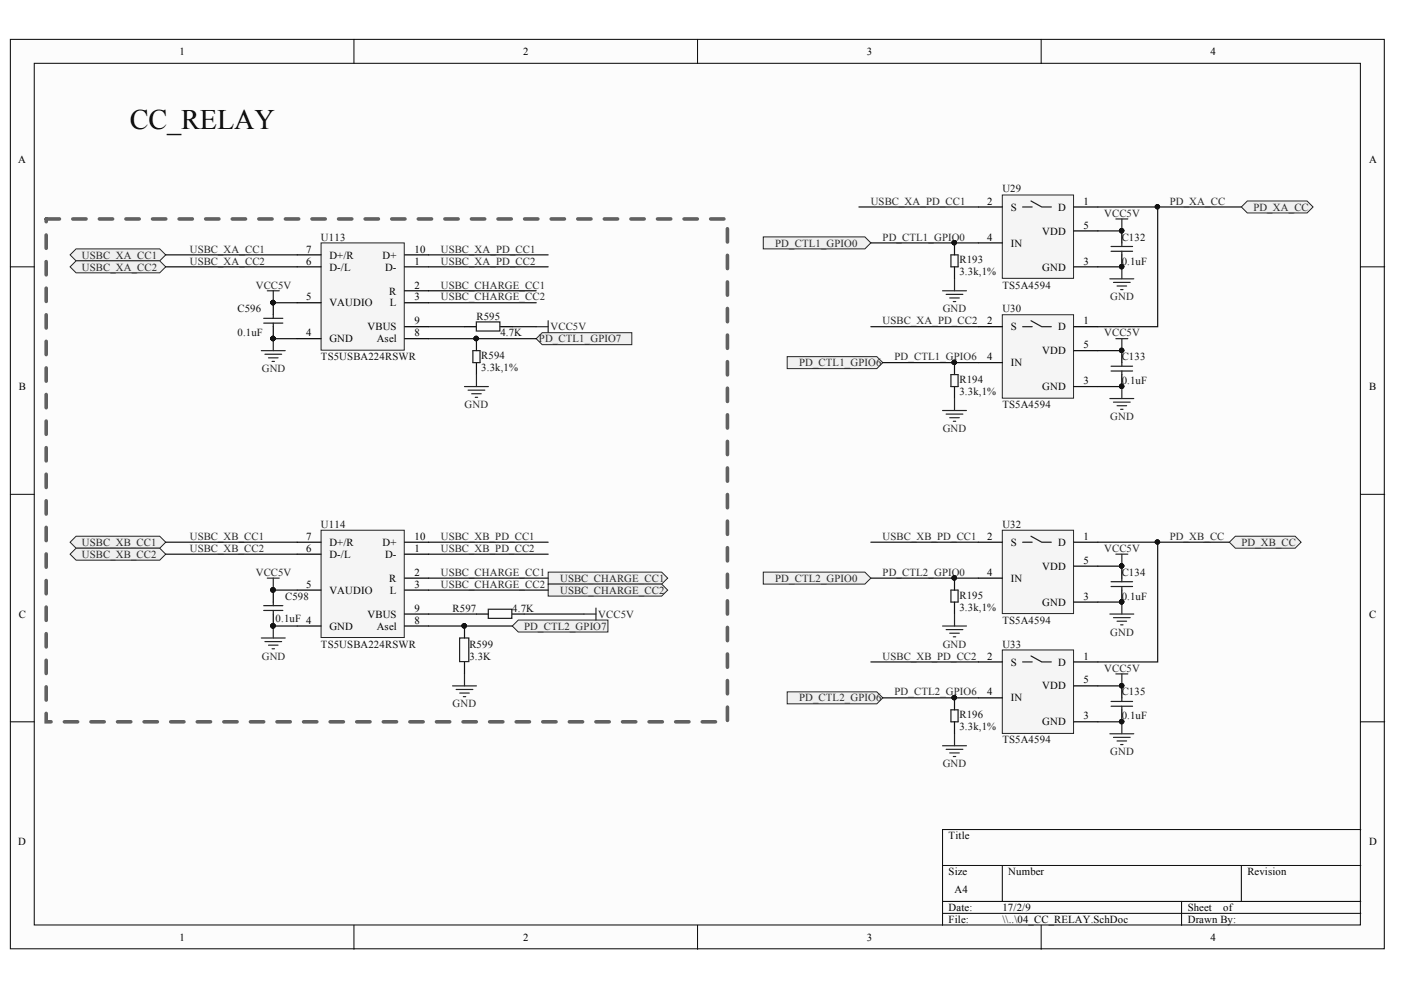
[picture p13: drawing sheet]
<svg xmlns="http://www.w3.org/2000/svg" width="297mm" height="210mm" viewBox="0 0 297 210" stroke-linecap="round" stroke-linejoin="round" font-family="sans-serif">
<defs><g id="words">
<text font-size="6" x="27.5" y="27.4">CC_RELAY</text>
<g font-size="2.3">
<text x="38" y="11.7">1</text>
<text x="110.9" y="11.7">2</text>
<text x="183.8" y="11.7">3</text>
<text x="256.6" y="11.7">4</text>
<text x="3.9" y="34.5">A</text>
<text x="290.3" y="34.5">A</text>
<text x="209.3" y="43.4">2</text>
<text x="214.3" y="44.7">S</text>
<text x="224.3" y="44.7">D</text>
<text x="229.7" y="43.4">1</text>
<text x="64.9" y="53.6">7</text>
<text x="87.9" y="53.6">10</text>
<text x="209.3" y="51">4</text>
<text x="214.3" y="52.3">IN</text>
<text x="221" y="49.8">VDD</text>
<text x="229.7" y="48.5">5</text>
<text x="64.9" y="56.1">6</text>
<text x="69.8" y="57.4">D-/L</text>
<text x="69.8" y="54.8">D+/R</text>
<text x="81.1" y="54.8">D+</text>
<text x="81.6" y="57.4">D-</text>
<text x="87.9" y="56.1">1</text>
<text x="221" y="57.4">GND</text>
<text x="229.7" y="56.1">3</text>
<text x="64.9" y="63.7">5</text>
<text x="69.8" y="65">VAUDIO</text>
<text x="82.5" y="62.4">R</text>
<text x="82.6" y="65">L</text>
<text x="87.9" y="61.2">2</text>
<text x="87.9" y="63.7">3</text>
<text x="64.9" y="71.3">4</text>
<text x="77.9" y="70">VBUS</text>
<text x="87.9" y="71.3">8</text>
<text x="87.9" y="68.8">9</text>
<text x="209.3" y="68.8">2</text>
<text x="214.3" y="70">S</text>
<text x="224.3" y="70">D</text>
<text x="229.7" y="68.8">1</text>
<text x="69.8" y="72.6">GND</text>
<text x="79.9" y="72.6">Asel</text>
<text x="209.3" y="76.4">4</text>
<text x="214.3" y="77.7">IN</text>
<text x="221" y="75.1">VDD</text>
<text x="229.7" y="73.8">5</text>
<text x="4" y="82.7">B</text>
<text x="221" y="82.7">GND</text>
<text x="229.7" y="81.5">3</text>
<text x="290.3" y="82.7">B</text>
<text x="64.9" y="117">6</text>
<text x="64.9" y="114.5">7</text>
<text x="69.8" y="118.3">D-/L</text>
<text x="69.8" y="115.8">D+/R</text>
<text x="81.1" y="115.8">D+</text>
<text x="81.6" y="118.3">D-</text>
<text x="87.9" y="117">1</text>
<text x="87.9" y="114.5">10</text>
<text x="209.3" y="114.5">2</text>
<text x="214.3" y="115.8">S</text>
<text x="224.3" y="115.8">D</text>
<text x="229.7" y="114.5">1</text>
<text x="229.7" y="119.6">5</text>
<text x="64.9" y="124.6">5</text>
<text x="69.8" y="125.9">VAUDIO</text>
<text x="82.5" y="123.4">R</text>
<text x="82.6" y="125.9">L</text>
<text x="87.9" y="122.1">2</text>
<text x="87.9" y="124.6">3</text>
<text x="209.3" y="122.1">4</text>
<text x="214.3" y="123.4">IN</text>
<text x="221" y="120.8">VDD</text>
<text x="4" y="131">C</text>
<text x="77.9" y="131">VBUS</text>
<text x="87.9" y="129.7">9</text>
<text x="221" y="128.4">GND</text>
<text x="229.7" y="127.2">3</text>
<text x="290.3" y="131">C</text>
<text x="69.8" y="133.5">GND</text>
<text x="79.9" y="133.5">Asel</text>
<text x="87.9" y="132.2">8</text>
<text x="209.3" y="139.8">2</text>
<text x="214.3" y="141.1">S</text>
<text x="224.3" y="141.1">D</text>
<text x="229.7" y="139.8">1</text>
<text x="209.3" y="147.4">4</text>
<text x="214.3" y="148.7">IN</text>
<text x="221" y="146.2">VDD</text>
<text x="229.7" y="144.9">5</text>
<text x="221" y="153.8">GND</text>
<text x="229.7" y="152.5">3</text>
<text x="3.9" y="179.2">D</text>
<text x="201.1" y="177.9">Title</text>
<text x="290.3" y="179.2">D</text>
<text x="201.1" y="185.6">Size</text>
<text x="213.8" y="185.6">Number</text>
<text x="264.5" y="185.6">Revision</text>
<text x="202.4" y="189.4">A4</text>
<text x="201.1" y="193.2">Date:</text>
<text x="201.1" y="195.7">File:</text>
<text x="212.5" y="193.2">17/2/9</text>
<text x="212.5" y="195.7">\\..\04_CC_RELAY.SchDoc</text>
<text x="251.8" y="193.2">Sheet</text>
<text x="251.8" y="195.7">Drawn By:</text>
<text x="259.4" y="193.2">of</text>
<text x="38" y="199.5">1</text>
<text x="110.9" y="199.5">2</text>
<text x="183.8" y="199.5">3</text>
<text x="256.6" y="199.5">4</text>
</g>
<g font-size="2.3" fill="#0e0e0e">
<text x="212.5" y="40.8">U29</text>
<text x="68.1" y="51">U113</text>
<text x="237.8" y="51">C132</text>
<text x="203.4" y="55.9">R193</text>
<text x="203.4" y="58.4">3.3k,1%</text>
<text x="237.8" y="56.1">0.1uF</text>
<text x="212.5" y="61.2">TS5A4594</text>
<text x="50.3" y="66.2">C596</text>
<text x="50.3" y="71.3">0.1uF</text>
<text x="101" y="67.8">R595</text>
<text x="106.1" y="71.3">4.7K</text>
<text x="212.5" y="66.2">U30</text>
<text x="68.1" y="76.4">TS5USBA224RSWR</text>
<text x="102" y="76.1">R594</text>
<text x="237.8" y="76.4">C133</text>
<text x="102" y="78.7">3.3k,1%</text>
<text x="203.4" y="81.2">R194</text>
<text x="203.4" y="83.7">3.3k,1%</text>
<text x="237.8" y="81.5">0.1uF</text>
<text x="212.5" y="86.5">TS5A4594</text>
<text x="68.1" y="112">U114</text>
<text x="212.5" y="112">U32</text>
<text x="237.8" y="122.1">C134</text>
<text x="58.4" y="132">0.1uF 4</text>
<text x="60.5" y="127.2">C598</text>
<text x="96" y="129.7">R597</text>
<text x="108.6" y="129.7">4.7K</text>
<text x="203.4" y="126.9">R195</text>
<text x="203.4" y="129.4">3.3k,1%</text>
<text x="237.8" y="127.2">0.1uF</text>
<text x="68.1" y="137.3">TS5USBA224RSWR</text>
<text x="99.5" y="137.3">R599</text>
<text x="212.5" y="132.2">TS5A4594</text>
<text x="212.5" y="137.3">U33</text>
<text x="99.5" y="139.8">3.3K</text>
<text x="237.8" y="147.4">C135</text>
<text x="203.4" y="152.3">R196</text>
<text x="203.4" y="154.8">3.3k,1%</text>
<text x="237.8" y="152.5">0.1uF</text>
<text x="212.5" y="157.6">TS5A4594</text>
</g>
<g font-size="2.3" fill="#262626">
<text x="184.6" y="43.4">USBC_XA_PD_CC1</text>
<text x="234.1" y="46">VCC5V</text>
<text x="248" y="43.4">PD_XA_CC</text>
<text x="265.7" y="44.7">PD_XA_CC</text>
<text x="40.2" y="53.6">USBC_XA_CC1</text>
<text x="93.4" y="53.6">USBC_XA_PD_CC1</text>
<text x="164.4" y="52.3">PD_CTL1_GPIO0</text>
<text x="187.1" y="51">PD_CTL1_GPIO0</text>
<text x="17.4" y="54.8">USBC_XA_CC1</text>
<text x="17.4" y="57.4">USBC_XA_CC2</text>
<text x="40.2" y="56.1">USBC_XA_CC2</text>
<text x="93.4" y="56.1">USBC_XA_PD_CC2</text>
<text x="54.2" y="61.2">VCC5V</text>
<text x="93.4" y="61.2">USBC_CHARGE_CC1</text>
<text x="93.4" y="63.7">USBC_CHARGE_CC2</text>
<text x="235.4" y="63.7">GND</text>
<text x="116.7" y="70">VCC5V</text>
<text x="187.1" y="68.8">USBC_XA_PD_CC2</text>
<text x="199.9" y="66.2">GND</text>
<text x="234.1" y="71.3">VCC5V</text>
<text x="114.3" y="72.6">PD_CTL1_GPIO7</text>
<text x="169.4" y="77.7">PD_CTL1_GPIO6</text>
<text x="189.7" y="76.4">PD_CTL1_GPIO6</text>
<text x="55.5" y="78.9">GND</text>
<text x="98.5" y="86.5">GND</text>
<text x="235.4" y="89.1">GND</text>
<text x="199.9" y="91.6">GND</text>
<text x="17.4" y="115.8">USBC_XB_CC1</text>
<text x="17.4" y="118.3">USBC_XB_CC2</text>
<text x="40.2" y="114.5">USBC_XB_CC1</text>
<text x="40.2" y="117">USBC_XB_CC2</text>
<text x="93.4" y="114.5">USBC_XB_PD_CC1</text>
<text x="93.4" y="117">USBC_XB_PD_CC2</text>
<text x="187.1" y="114.5">USBC_XB_PD_CC1</text>
<text x="234.1" y="117">VCC5V</text>
<text x="248" y="114.5">PD_XB_CC</text>
<text x="263.2" y="115.8">PD_XB_CC</text>
<text x="54.2" y="122.1">VCC5V</text>
<text x="93.4" y="122.1">USBC_CHARGE_CC1</text>
<text x="93.4" y="124.6">USBC_CHARGE_CC2</text>
<text x="118.7" y="123.4">USBC_CHARGE_CC1</text>
<text x="118.7" y="125.9">USBC_CHARGE_CC2</text>
<text x="164.4" y="123.4">PD_CTL2_GPIO0</text>
<text x="187.1" y="122.1">PD_CTL2_GPIO0</text>
<text x="126.8" y="131">VCC5V</text>
<text x="111.1" y="133.5">PD_CTL2_GPIO7</text>
<text x="199.9" y="137.3">GND</text>
<text x="235.4" y="134.8">GND</text>
<text x="55.5" y="139.8">GND</text>
<text x="187.1" y="139.8">USBC_XB_PD_CC2</text>
<text x="234.1" y="142.4">VCC5V</text>
<text x="96" y="150">GND</text>
<text x="169.4" y="148.7">PD_CTL2_GPIO6</text>
<text x="189.7" y="147.4">PD_CTL2_GPIO6</text>
<text x="235.4" y="160.1">GND</text>
<text x="199.9" y="162.7">GND</text>
</g>
</g></defs>
<g fill="#fcfcfc" stroke="#000" stroke-width=".21">
<path d="M2.2 8.3h291.3v192.9h-291.3z"/>
<path d="M7.3 13.4h281.1v182.7h-281.1z"/>
</g>
<g fill="none" stroke="#000" stroke-width=".21">
<path d="M75 8.3v5.1M147.9 8.3v5.1M220.7 8.3v5.1M2.2 56.6h5.1M288.5 56.6h5.1M2.2 104.8h5.1M288.5 104.8h5.1M2.2 153h5.1M288.5 153h5.1M288.5 175.9h-88.7v20.3M75 196.2v5.1M147.9 196.2v5.1"/>
<path d="M199.8 183.5h88.7M199.8 191.1h88.7M199.8 193.7h88.7M212.5 183.5v7.6M220.7 196.2v5.1M250.5 191.1v5.1M263.2 183.5v7.6"/>
</g>
<g fill="#f0f0f0" stroke="#262626" stroke-width=".21">
<path d="M16.1 52.8h17.8l1.2 1.2-1.2 1.3h-17.8l-1.2-1.3z" fill-rule="evenodd"/>
<path d="M16.1 55.3h17.8l1.2 1.3-1.2 1.2h-17.8l-1.2-1.2z" fill-rule="evenodd"/>
</g>
<path d="M202.4 51.5v2.5M202.4 56.6v2.5M237.8 49v2.5M237.8 54v2.6" fill="none" stroke="#000" stroke-width=".25"/>
<g fill="#0e0e0e" stroke="#0e0e0e" stroke-width=".21">
<circle cx="202.3" cy="51.4" r=".46"/>
<circle cx="237.8" cy="56.5" r=".46"/>
<circle cx="237.8" cy="48.9" r=".46"/>
</g>
<path d="M201.6 54h1.5v2.6h-1.5zM235.6 53.3h4.5M235.6 52.3h4.5M237.8 51.5v.8M237.8 53.3v.7" fill="none" stroke="#1c1c1c" stroke-width=".25"/>
<path d="M202.4 59.1v2.6M235.3 59.1h5.1M236.1 59.9h3.5M237.8 56.6v2.5M199.8 61.7h5.1M200.6 62.4h3.5M201.4 63.2h2M202.1 63.9h.5M236.8 60.6h2.1M237.6 61.4h.5" fill="none" stroke="#262626" stroke-width=".25"/>
<path d="M232.8 49h5M232.8 56.6h5" fill="none" stroke="#0e0e0e" stroke-width=".25"/>
<path d="M212.5 41.3h15.1v17.7h-15.1z" fill="#f5f5f5" stroke="#262626" stroke-width=".21"/>
<path d="M207.4 43.9h5.1M207.4 51.5h5.1M227.7 56.6h5.1M227.7 43.9h5.1M227.7 49h5.1M202.4 76.9v2.5M237.8 74.3v2.6M237.8 79.4v2.6M202.4 82v2.5" fill="none" stroke="#000" stroke-width=".25"/>
<path d="M216.8 43.9h2M218.6 42.6l2.3 1.3h2M201.6 79.4h1.5v2.6h-1.5zM235.6 78.7h4.5M235.6 77.6h4.5M237.8 76.9v.7M237.8 78.7v.7" fill="none" stroke="#1c1c1c" stroke-width=".25"/>
<path d="M236.6 46.4h2.5M237.8 46.4v2.6M199.8 87h5.1M200.6 87.8h3.5M201.4 88.6h2M202.1 89.3h.5M202.4 84.5v2.5M235.3 84.5h5.1M236.1 85.3h3.5M236.8 86h2.1M237.6 86.8h.5M237.8 82v2.5" fill="none" stroke="#262626" stroke-width=".25"/>
<g fill="#0e0e0e" stroke="#0e0e0e" stroke-width=".21">
<circle cx="237.8" cy="48.9" r=".46"/>
<circle cx="202.3" cy="76.8" r=".46"/>
<circle cx="237.8" cy="81.9" r=".46"/>
<circle cx="237.8" cy="74.3" r=".46"/>
</g>
<path d="M232.8 74.3h5M232.8 82h5" fill="none" stroke="#0e0e0e" stroke-width=".25"/>
<path d="M212.5 66.7h15.1v17.7h-15.1z" fill="#f5f5f5" stroke="#262626" stroke-width=".21"/>
<path d="M207.4 69.3h5.1M207.4 76.9h5.1M227.7 69.3h5.1M227.7 74.3h5.1M227.7 82h5.1" fill="none" stroke="#000" stroke-width=".25"/>
<path d="M216.8 69.3h2M218.6 68l2.3 1.3h2" fill="none" stroke="#1c1c1c" stroke-width=".25"/>
<path d="M236.6 71.8h2.5M237.8 71.8v2.5" fill="none" stroke="#262626" stroke-width=".25"/>
<g fill="#0e0e0e" stroke="#0e0e0e" stroke-width=".21">
<circle cx="237.8" cy="74.3" r=".46"/>
<circle cx="245.4" cy="43.8" r=".46"/>
</g>
<path d="M182.1 43.9h25.3M232.8 43.9h12.7v25.4h-12.7M245.5 43.9h17.7M184.6 69.3h22.8" fill="none" stroke="#0e0e0e" stroke-width=".25"/>
<g fill="#f0f0f0" stroke="#262626" stroke-width=".21">
<path d="M16.1 113.7h17.8l1.2 1.3-1.2 1.2h-17.8l-1.2-1.2z" fill-rule="evenodd"/>
<path d="M16.1 116.2h17.8l1.2 1.3-1.2 1.3h-17.8l-1.2-1.3z" fill-rule="evenodd"/>
</g>
<path d="M202.4 122.6v2.5M202.4 127.7v2.5M237.8 120v2.6M237.8 125.1v2.6" fill="none" stroke="#000" stroke-width=".25"/>
<g fill="#0e0e0e" stroke="#0e0e0e" stroke-width=".21">
<circle cx="202.3" cy="122.5" r=".46"/>
<circle cx="237.8" cy="127.6" r=".46"/>
<circle cx="237.8" cy="120" r=".46"/>
</g>
<path d="M201.6 125.1h1.5v2.6h-1.5zM235.6 124.4h4.5M235.6 123.3h4.5M237.8 122.6v.7M237.8 124.4v.7" fill="none" stroke="#1c1c1c" stroke-width=".25"/>
<path d="M199.8 132.7h5.1M200.6 133.5h3.5M201.4 134.3h2M202.1 135h.5M202.4 130.2v2.5M235.3 130.2h5.1M236.1 131h3.5M236.8 131.7h2.1M237.6 132.5h.5M237.8 127.7v2.5" fill="none" stroke="#262626" stroke-width=".25"/>
<path d="M232.8 120h5M232.8 127.7h5" fill="none" stroke="#0e0e0e" stroke-width=".25"/>
<path d="M212.5 112.4h15.1v17.7h-15.1z" fill="#f5f5f5" stroke="#262626" stroke-width=".21"/>
<path d="M207.4 115h5.1M227.7 115h5.1M207.4 122.6h5.1M227.7 127.7h5.1M227.7 120h5.1M202.4 148v2.5M202.4 153v2.6M237.8 145.4v2.6M237.8 150.5v2.5" fill="none" stroke="#000" stroke-width=".25"/>
<path d="M216.8 115h2M218.6 113.7l2.3 1.3h2M201.6 150.5h1.5v2.5h-1.5zM235.6 149.7h4.5M235.6 148.7h4.5M237.8 148v.7M237.8 149.7v.8" fill="none" stroke="#1c1c1c" stroke-width=".25"/>
<path d="M236.6 117.5h2.5M237.8 117.5v2.5M199.8 158.1h5.1M200.6 158.9h3.5M201.4 159.6h2M202.4 155.6v2.5M235.3 155.6h5.1M236.1 156.3h3.5M236.8 157.1h2.1M237.6 157.9h.5M237.8 153v2.6M202.1 160.4h.5" fill="none" stroke="#262626" stroke-width=".25"/>
<g fill="#0e0e0e" stroke="#0e0e0e" stroke-width=".21">
<circle cx="237.8" cy="120" r=".46"/>
<circle cx="202.3" cy="147.9" r=".46"/>
<circle cx="237.8" cy="153" r=".46"/>
<circle cx="237.8" cy="145.4" r=".46"/>
</g>
<path d="M232.8 145.4h5M232.8 153h5" fill="none" stroke="#0e0e0e" stroke-width=".25"/>
<path d="M212.5 137.8h15.1v17.7h-15.1z" fill="#f5f5f5" stroke="#262626" stroke-width=".21"/>
<path d="M207.4 140.3h5.1M207.4 148h5.1M227.7 153h5.1M227.7 140.3h5.1M227.7 145.4h5.1" fill="none" stroke="#000" stroke-width=".25"/>
<path d="M218.6 139.1l2.3 1.2h2M216.8 140.3h2" fill="none" stroke="#1c1c1c" stroke-width=".25"/>
<path d="M236.6 142.9h2.5M237.8 142.9v2.5" fill="none" stroke="#262626" stroke-width=".25"/>
<g fill="#0e0e0e" stroke="#0e0e0e" stroke-width=".21">
<circle cx="237.8" cy="145.4" r=".46"/>
<circle cx="245.4" cy="114.9" r=".46"/>
</g>
<path d="M184.6 115h22.8M232.8 115h12.7v25.3h-12.7M245.5 115h15.2M184.6 140.3h22.8" fill="none" stroke="#0e0e0e" stroke-width=".25"/>
<g fill="#f0f0f0" stroke="#262626" stroke-width=".21">
<path d="M264.5 42.6h12.6l1.3 1.3-1.3 1.3h-12.6l-1.3-1.3z" fill-rule="evenodd"/>
<path d="M261.9 113.7h12.7l1.3 1.3-1.3 1.2h-12.7l-1.2-1.2z" fill-rule="evenodd"/>
<path d="M161.8 50.2h21.6l1.2 1.3-1.2 1.3h-21.6z" fill-rule="evenodd"/>
</g>
<path d="M184.6 51.5h22.8" fill="none" stroke="#0e0e0e" stroke-width=".25"/>
<circle cx="202.3" cy="51.4" r=".46" fill="#0e0e0e" stroke="#0e0e0e" stroke-width=".21"/>
<path d="M166.9 75.6h19l1.3 1.3-1.3 1.3h-19z" fill-rule="evenodd" fill="#f0f0f0" stroke="#262626" stroke-width=".21"/>
<path d="M187.2 76.9h20.2" fill="none" stroke="#0e0e0e" stroke-width=".25"/>
<circle cx="202.3" cy="76.8" r=".46" fill="#0e0e0e" stroke="#0e0e0e" stroke-width=".21"/>
<path d="M166.9 146.7h19l1.3 1.3-1.3 1.2h-19z" fill-rule="evenodd" fill="#f0f0f0" stroke="#262626" stroke-width=".21"/>
<path d="M35.1 54h27.9M35.1 56.6h27.9M90.9 54h25.3M90.9 56.6h25.3M90.9 61.7h22.8M90.9 64.2h22.8M90.9 69.3h7.6M35.1 115h27.9M35.1 117.5h27.9M90.9 115h25.3M90.9 117.5h25.3M187.2 148h20.2" fill="none" stroke="#0e0e0e" stroke-width=".25"/>
<g fill="#0e0e0e" stroke="#0e0e0e" stroke-width=".21">
<circle cx="202.3" cy="147.9" r=".46"/>
<circle cx="57.9" cy="71.8" r=".47"/>
<circle cx="57.9" cy="64.2" r=".47"/>
<circle cx="57.9" cy="132.7" r=".47"/>
<circle cx="57.9" cy="125.1" r=".47"/>
</g>
<path d="M57.9 64.2v2.5M57.9 69.3v2.5M98.5 69.3h2.5M106.1 69.3h2.5M57.9 125.1v2.6M57.9 130.2v2.5M101 130.2h2.6M108.6 130.2h2.6" fill="none" stroke="#000" stroke-width=".25"/>
<path d="M55.9 67.5h4.1M55.9 68.5h4.1M57.9 66.7v.8M57.9 68.5v.8M101 68.3h5v1.9h-5zM55.9 128.4h4.1M55.9 129.4h4.1M57.9 127.7v.7M57.9 129.4v.8M103.5 129.2h5v1.9h-5z" fill="none" stroke="#1c1c1c" stroke-width=".25"/>
<g fill="none" stroke="#262626" stroke-width=".25">
<path d="M55.4 74.3h5.1M56.2 75.1h3.5M56.9 75.9h2.1M57.7 76.6h.5M57.9 71.8v2.5M113.7 69.3h2.5M116.2 68v2.5M55.4 135.3h5.1M56.2 136h3.5M56.7 122.6h2.5M56.9 136.8h2.1M57.7 137.6h.5"/>
<path d="M57.9 122.6v2.5M57.9 132.7v2.6"/>
</g>
<g fill="#f0f0f0" stroke="#262626" stroke-width=".21">
<path d="M116.2 121.3h24.1l1.3 1.3-1.3 1.2h-24.1z" fill-rule="evenodd"/>
<path d="M116.2 123.8h24.1l1.3 1.3-1.3 1.3h-24.1z" fill-rule="evenodd"/>
<path d="M115 70.5h19v2.6h-19l-1.3-1.3z" fill-rule="evenodd"/>
</g>
<path d="M101 71.8v2.5M101 76.9v2.5M98.5 132.7v2.6M98.5 140.3v2.6" fill="none" stroke="#000" stroke-width=".25"/>
<g fill="#0e0e0e" stroke="#0e0e0e" stroke-width=".21">
<circle cx="101" cy="71.8" r=".47"/>
<circle cx="98.4" cy="132.7" r=".47"/>
</g>
<path d="M100.3 74.3h1.5v2.6h-1.5zM97.4 135.3h2v5h-2z" fill="none" stroke="#1c1c1c" stroke-width=".25"/>
<path d="M101 79.4v2.6M98.5 82h5.1M99.2 82.7h3.6M100 83.5h2M100.8 84.2h.5" fill="none" stroke="#262626" stroke-width=".25"/>
<path d="M109.9 131.5h19v2.5h-19l-1.3-1.3z" fill-rule="evenodd" fill="#f0f0f0" stroke="#262626" stroke-width=".21"/>
<path d="M95.9 145.4h5.1M96.7 146.2h3.6M97.5 146.9h2M98.2 147.7h.5M98.5 142.9v2.5" fill="none" stroke="#262626" stroke-width=".25"/>
<path d="M9.8 46.4h144.4v106.6h-144.4v-106.6" fill="none" stroke="#616161" stroke-width=".76" stroke-dasharray="2.8 2.8"/>
<path d="M184.6 122.6h22.8" fill="none" stroke="#0e0e0e" stroke-width=".25"/>
<circle cx="202.3" cy="122.5" r=".46" fill="#0e0e0e" stroke="#0e0e0e" stroke-width=".21"/>
<path d="M161.8 121.3h21.6l1.2 1.3-1.2 1.2h-21.6z" fill-rule="evenodd" fill="#f0f0f0" stroke="#262626" stroke-width=".21"/>
<path d="M68.1 51.5h17.6v22.7h-17.6z" fill="#f5f5f5" stroke="#262626" stroke-width=".21"/>
<path d="M63 56.6h5.1M63 54h5.1M85.8 56.6h5.1M85.8 54h5.1M63 64.2h5.1M63 71.8h5.1M85.8 61.7h5.1M85.8 64.2h5.1M85.8 71.8h5.1M85.8 69.3h5.1" fill="none" stroke="#000" stroke-width=".25"/>
<path d="M57.9 64.2h5.1M57.9 71.8h5.1M90.9 71.8h22.8M108.6 69.3h5.1M90.9 122.6h25.3M90.9 125.1h25.3" fill="none" stroke="#0e0e0e" stroke-width=".25"/>
<path d="M56.7 61.7h2.5M57.9 61.7v2.5" fill="none" stroke="#262626" stroke-width=".25"/>
<g fill="#0e0e0e" stroke="#0e0e0e" stroke-width=".21">
<circle cx="57.9" cy="64.2" r=".47"/>
<circle cx="57.9" cy="71.8" r=".47"/>
<circle cx="101" cy="71.8" r=".47"/>
</g>
<path d="M68.1 112.4h17.6v22.8h-17.6z" fill="#f5f5f5" stroke="#262626" stroke-width=".21"/>
<path d="M63 117.5h5.1M63 115h5.1M85.8 117.5h5.1M85.8 115h5.1M63 125.1h5.1M63 132.7h5.1M85.8 122.6h5.1M85.8 125.1h5.1M85.8 132.7h5.1M85.8 130.2h5.1" fill="none" stroke="#000" stroke-width=".25"/>
<path d="M57.9 125.1h5.1M57.9 132.7h5.1M90.9 132.7h17.7M90.9 130.2h10.1M111.2 130.2h12.6" fill="none" stroke="#0e0e0e" stroke-width=".25"/>
<g fill="#0e0e0e" stroke="#0e0e0e" stroke-width=".21">
<circle cx="57.9" cy="125.1" r=".47"/>
<circle cx="57.9" cy="132.7" r=".47"/>
<circle cx="98.4" cy="132.7" r=".47"/>
</g>
<path d="M123.8 130.2h2.6M126.4 128.9v2.6" fill="none" stroke="#262626" stroke-width=".25"/>
<use href="#words"/>
</svg>
